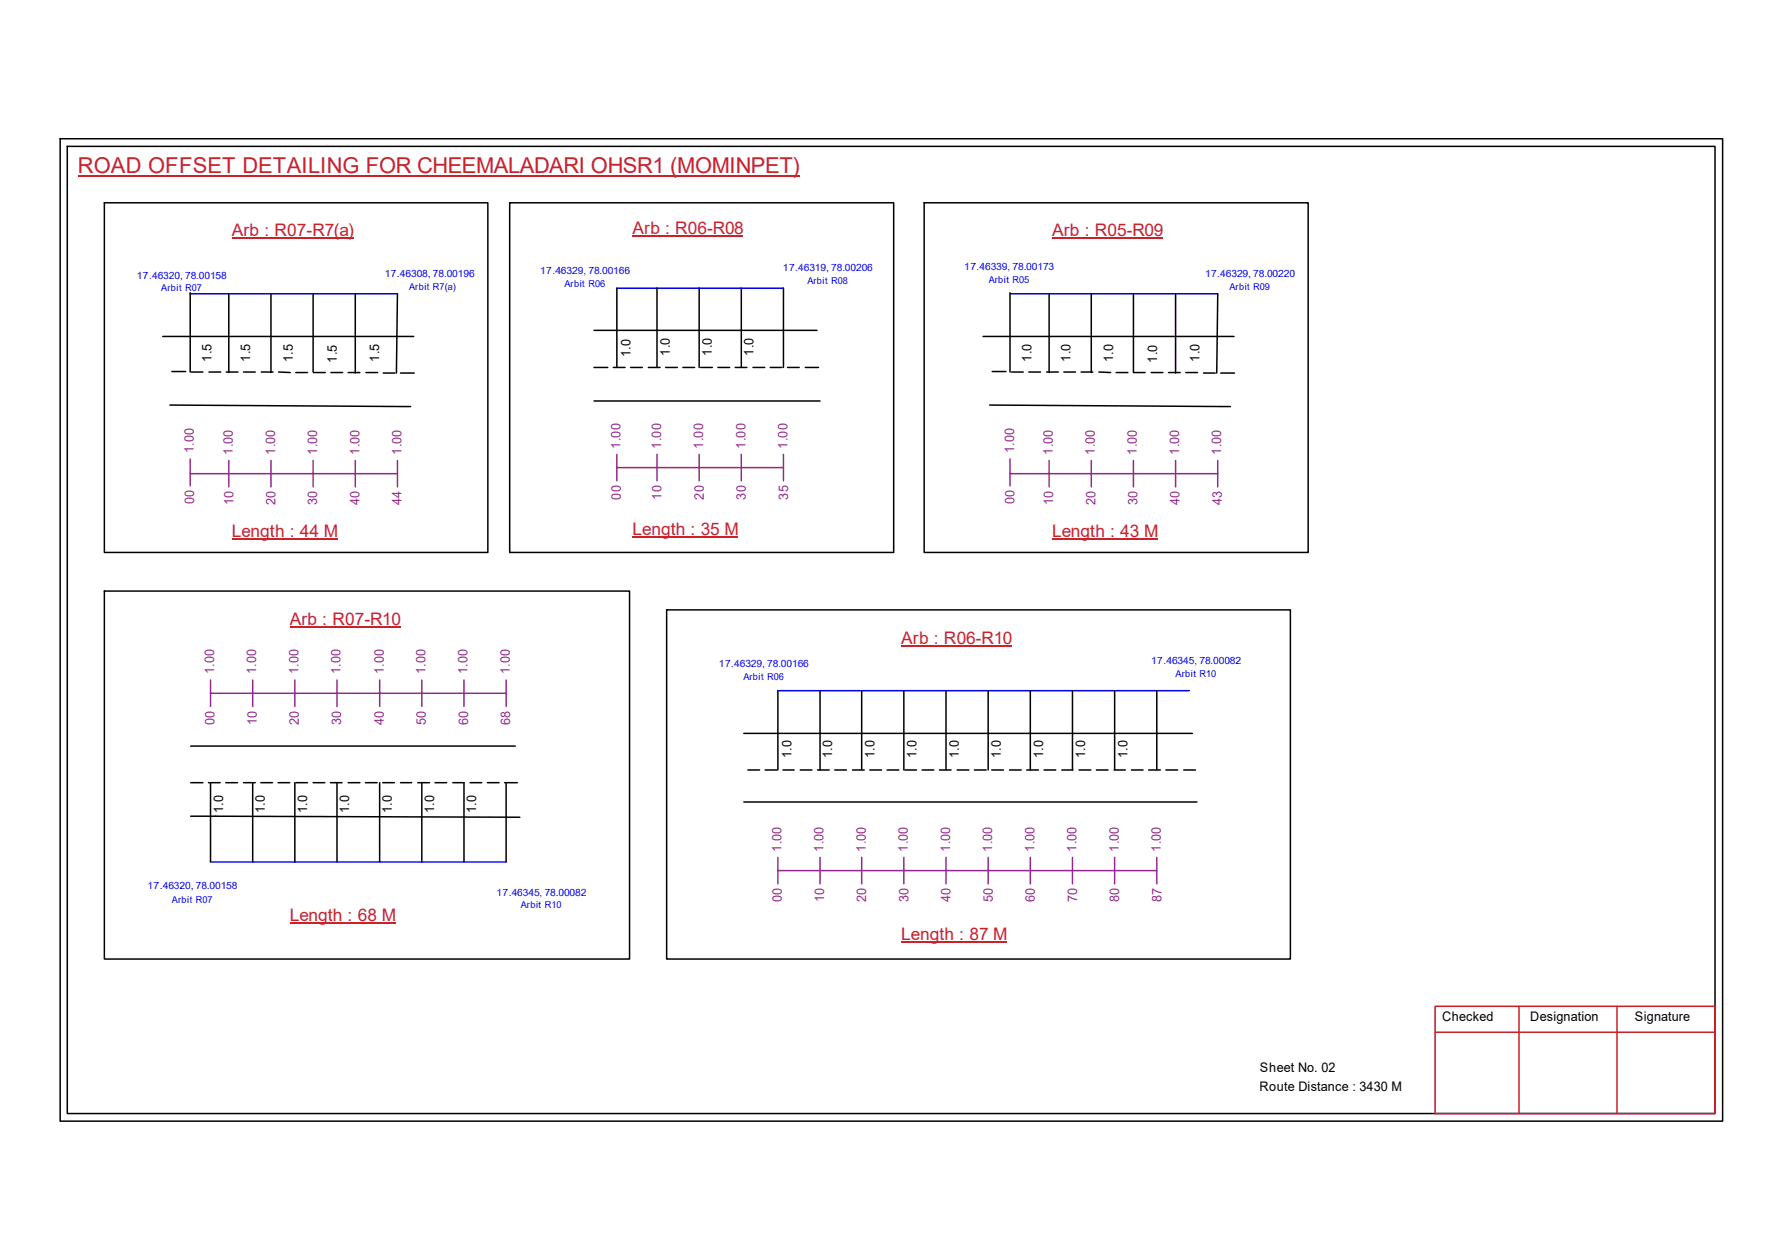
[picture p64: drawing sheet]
<svg xmlns="http://www.w3.org/2000/svg" width="297mm" height="210mm" viewBox="0 0 297 210" stroke-linecap="round" stroke-linejoin="round" font-family="sans-serif">
<defs><g id="words">
<text font-size="3.6" fill="#cd2027" x="13" y="28.9">ROAD OFFSET DETAILING FOR CHEEMALADARI OHSR1 (MOMINPET)</text>
<g font-size="2.9" fill="#cd2027">
<text x="38.6" y="39.4">Arb : R07-R7(a)</text>
<text x="105.4" y="39">Arb : R06-R08</text>
<text x="175.4" y="39.4">Arb : R05-R09</text>
<text x="38.6" y="89.5">Length : 44 M</text>
<text x="105.4" y="89.2">Length : 35 M</text>
<text x="175.4" y="89.5">Length : 43 M</text>
<text x="48.3" y="104.1">Arb : R07-R10</text>
<text x="150.2" y="107.3">Arb : R06-R10</text>
<text x="48.3" y="153.4">Length : 68 M</text>
<text x="150.2" y="156.6">Length : 87 M</text>
</g>
<g font-size="2.2">
<text x="105.1" y="59.5" transform="rotate(-90 105.1 59.5)">1.0</text>
<text x="111.6" y="59.3" transform="rotate(-90 111.6 59.3)">1.0</text>
<text x="118.7" y="59.3" transform="rotate(-90 118.7 59.3)">1.0</text>
<text x="125.6" y="59.3" transform="rotate(-90 125.6 59.3)">1.0</text>
<text x="35.3" y="60.3" transform="rotate(-90 35.3 60.3)">1.5</text>
<text x="41.7" y="60.3" transform="rotate(-90 41.7 60.3)">1.5</text>
<text x="48.8" y="60.4" transform="rotate(-90 48.8 60.4)">1.5</text>
<text x="56.2" y="60.5" transform="rotate(-90 56.2 60.5)">1.5</text>
<text x="63.2" y="60.3" transform="rotate(-90 63.2 60.3)">1.5</text>
<text x="171.9" y="60.3" transform="rotate(-90 171.9 60.3)">1.0</text>
<text x="178.4" y="60.3" transform="rotate(-90 178.4 60.3)">1.0</text>
<text x="185.5" y="60.4" transform="rotate(-90 185.5 60.4)">1.0</text>
<text x="192.9" y="60.5" transform="rotate(-90 192.9 60.5)">1.0</text>
<text x="199.9" y="60.3" transform="rotate(-90 199.9 60.3)">1.0</text>
<text x="131.9" y="126.3" transform="rotate(-90 131.9 126.3)">1.0</text>
<text x="138.7" y="126.3" transform="rotate(-90 138.7 126.3)">1.0</text>
<text x="145.8" y="126.3" transform="rotate(-90 145.8 126.3)">1.0</text>
<text x="152.8" y="126.3" transform="rotate(-90 152.8 126.3)">1.0</text>
<text x="159.8" y="126.3" transform="rotate(-90 159.8 126.3)">1.0</text>
<text x="166.8" y="126.3" transform="rotate(-90 166.8 126.3)">1.0</text>
<text x="173.9" y="126.3" transform="rotate(-90 173.9 126.3)">1.0</text>
<text x="180.9" y="126.3" transform="rotate(-90 180.9 126.3)">1.0</text>
<text x="187.9" y="126.3" transform="rotate(-90 187.9 126.3)">1.0</text>
<text x="37.2" y="135.5" transform="rotate(-90 37.2 135.5)">1.0</text>
<text x="44.2" y="135.5" transform="rotate(-90 44.2 135.5)">1.0</text>
<text x="51.2" y="135.5" transform="rotate(-90 51.2 135.5)">1.0</text>
<text x="58.2" y="135.5" transform="rotate(-90 58.2 135.5)">1.0</text>
<text x="65.3" y="135.5" transform="rotate(-90 65.3 135.5)">1.0</text>
<text x="72.3" y="135.5" transform="rotate(-90 72.3 135.5)">1.0</text>
<text x="79.4" y="135.5" transform="rotate(-90 79.4 135.5)">1.0</text>
<text x="240.4" y="170.1">Checked</text>
<text x="255.1" y="170.1">Designation</text>
<text x="272.5" y="170.1">Signature</text>
<text x="210" y="178.6">Sheet No. 02</text>
<text x="209.9" y="181.7">Route Distance : 3430 M</text>
</g>
<g font-size="2.2" fill="#93278f">
<text x="32.3" y="75.5" transform="rotate(-90 32.3 75.5)">1.00</text>
<text x="38.8" y="75.8" transform="rotate(-90 38.8 75.8)">1.00</text>
<text x="45.8" y="75.8" transform="rotate(-90 45.8 75.8)">1.00</text>
<text x="52.9" y="75.8" transform="rotate(-90 52.9 75.8)">1.00</text>
<text x="59.9" y="75.8" transform="rotate(-90 59.9 75.8)">1.00</text>
<text x="66.9" y="75.8" transform="rotate(-90 66.9 75.8)">1.00</text>
<text x="103.4" y="74.8" transform="rotate(-90 103.4 74.8)">1.00</text>
<text x="110.2" y="74.8" transform="rotate(-90 110.2 74.8)">1.00</text>
<text x="117.2" y="74.8" transform="rotate(-90 117.2 74.8)">1.00</text>
<text x="124.2" y="74.8" transform="rotate(-90 124.2 74.8)">1.00</text>
<text x="131.3" y="74.8" transform="rotate(-90 131.3 74.8)">1.00</text>
<text x="169" y="75.5" transform="rotate(-90 169 75.5)">1.00</text>
<text x="175.5" y="75.8" transform="rotate(-90 175.5 75.8)">1.00</text>
<text x="182.5" y="75.8" transform="rotate(-90 182.5 75.8)">1.00</text>
<text x="189.5" y="75.8" transform="rotate(-90 189.5 75.8)">1.00</text>
<text x="196.6" y="75.8" transform="rotate(-90 196.6 75.8)">1.00</text>
<text x="203.6" y="75.8" transform="rotate(-90 203.6 75.8)">1.00</text>
<text x="32.4" y="84" transform="rotate(-90 32.4 84)">00</text>
<text x="103.5" y="83.2" transform="rotate(-90 103.5 83.2)">00</text>
<text x="110.3" y="83.2" transform="rotate(-90 110.3 83.2)">10</text>
<text x="117.3" y="83.2" transform="rotate(-90 117.3 83.2)">20</text>
<text x="124.3" y="83.2" transform="rotate(-90 124.3 83.2)">30</text>
<text x="131.4" y="83.2" transform="rotate(-90 131.4 83.2)">35</text>
<text x="169.1" y="84" transform="rotate(-90 169.1 84)">00</text>
<text x="38.9" y="84.2" transform="rotate(-90 38.9 84.2)">10</text>
<text x="45.9" y="84.2" transform="rotate(-90 45.9 84.2)">20</text>
<text x="52.9" y="84.2" transform="rotate(-90 52.9 84.2)">30</text>
<text x="59.9" y="84.2" transform="rotate(-90 59.9 84.2)">40</text>
<text x="66.9" y="84.2" transform="rotate(-90 66.9 84.2)">44</text>
<text x="175.6" y="84.2" transform="rotate(-90 175.6 84.2)">10</text>
<text x="182.6" y="84.2" transform="rotate(-90 182.6 84.2)">20</text>
<text x="189.6" y="84.2" transform="rotate(-90 189.6 84.2)">30</text>
<text x="196.6" y="84.2" transform="rotate(-90 196.6 84.2)">40</text>
<text x="203.7" y="84.2" transform="rotate(-90 203.7 84.2)">43</text>
<text x="35.7" y="112.4" transform="rotate(-90 35.7 112.4)">1.00</text>
<text x="42.7" y="112.4" transform="rotate(-90 42.7 112.4)">1.00</text>
<text x="49.7" y="112.4" transform="rotate(-90 49.7 112.4)">1.00</text>
<text x="56.8" y="112.4" transform="rotate(-90 56.8 112.4)">1.00</text>
<text x="64" y="112.4" transform="rotate(-90 64 112.4)">1.00</text>
<text x="70.9" y="112.4" transform="rotate(-90 70.9 112.4)">1.00</text>
<text x="77.9" y="112.4" transform="rotate(-90 77.9 112.4)">1.00</text>
<text x="85" y="112.4" transform="rotate(-90 85 112.4)">1.00</text>
<text x="35.8" y="120.8" transform="rotate(-90 35.8 120.8)">00</text>
<text x="42.8" y="120.8" transform="rotate(-90 42.8 120.8)">10</text>
<text x="49.8" y="120.8" transform="rotate(-90 49.8 120.8)">20</text>
<text x="56.9" y="120.8" transform="rotate(-90 56.9 120.8)">30</text>
<text x="64" y="120.8" transform="rotate(-90 64 120.8)">40</text>
<text x="71" y="120.8" transform="rotate(-90 71 120.8)">50</text>
<text x="78" y="120.8" transform="rotate(-90 78 120.8)">60</text>
<text x="85" y="120.8" transform="rotate(-90 85 120.8)">68</text>
<text x="130.3" y="141.9" transform="rotate(-90 130.3 141.9)">1.00</text>
<text x="137.3" y="141.9" transform="rotate(-90 137.3 141.9)">1.00</text>
<text x="144.3" y="141.9" transform="rotate(-90 144.3 141.9)">1.00</text>
<text x="151.3" y="141.9" transform="rotate(-90 151.3 141.9)">1.00</text>
<text x="158.4" y="141.9" transform="rotate(-90 158.4 141.9)">1.00</text>
<text x="165.4" y="141.9" transform="rotate(-90 165.4 141.9)">1.00</text>
<text x="172.4" y="141.9" transform="rotate(-90 172.4 141.9)">1.00</text>
<text x="179.4" y="141.9" transform="rotate(-90 179.4 141.9)">1.00</text>
<text x="186.5" y="141.9" transform="rotate(-90 186.5 141.9)">1.00</text>
<text x="193.5" y="141.9" transform="rotate(-90 193.5 141.9)">1.00</text>
<text x="130.3" y="150.3" transform="rotate(-90 130.3 150.3)">00</text>
<text x="137.4" y="150.3" transform="rotate(-90 137.4 150.3)">10</text>
<text x="144.4" y="150.3" transform="rotate(-90 144.4 150.3)">20</text>
<text x="151.4" y="150.3" transform="rotate(-90 151.4 150.3)">30</text>
<text x="158.5" y="150.3" transform="rotate(-90 158.5 150.3)">40</text>
<text x="165.5" y="150.3" transform="rotate(-90 165.5 150.3)">50</text>
<text x="172.5" y="150.3" transform="rotate(-90 172.5 150.3)">60</text>
<text x="179.5" y="150.3" transform="rotate(-90 179.5 150.3)">70</text>
<text x="186.6" y="150.3" transform="rotate(-90 186.6 150.3)">80</text>
<text x="193.6" y="150.3" transform="rotate(-90 193.6 150.3)">87</text>
</g>
<g font-size="1.7" fill="#00f">
<text x="22.8" y="46.4">17.46320, 78.00158</text>
<text x="64.1" y="46.1">17.46308, 78.00196</text>
<text x="90" y="45.7">17.46329, 78.00166</text>
<text x="130.5" y="45.1">17.46319, 78.00206</text>
<text x="160.7" y="45">17.46339, 78.00173</text>
<text x="200.9" y="46.1">17.46329, 78.00220</text>
<text x="119.8" y="111.2">17.46329, 78.00166</text>
<text x="191.9" y="110.7">17.46345, 78.00082</text>
<text x="24.6" y="148.2">17.46320, 78.00158</text>
<text x="82.8" y="149.2">17.46345, 78.00082</text>
</g>
<g font-size="1.6" fill="#00f">
<text x="94.1" y="47.8">Arbit R06</text>
<text x="134.6" y="47.3">Arbit R08</text>
<text x="164.8" y="47.1">Arbit R05</text>
<text x="26.9" y="48.5">Arbit R07</text>
<text x="68.2" y="48.3">Arbit R7(a)</text>
<text x="204.9" y="48.3">Arbit R09</text>
<text x="123.9" y="113.3">Arbit R06</text>
<text x="196" y="112.8">Arbit R10</text>
<text x="28.7" y="150.4">Arbit R07</text>
<text x="86.8" y="151.3">Arbit R10</text>
</g>
</g></defs>
<g fill="none" stroke="#000" stroke-width=".25">
<path d="M10 23.1h277.1v163.7h-277.1zM11.2 24.4h274.7v161.1h-274.7zM17.4 33.8h63.9v58.2h-63.9zM85 33.8h64v58.2h-64zM154 33.8h64.1v58.2h-64.1zM27.1 56h41.9M31.7 48.8v13.2M38.1 48.9v13.2M45.2 48.9v13.2M52.2 48.9v13.1M59.2 48.9v13.2M66.2 48.9l-.1 13.2"/>
<path d="M99 55h37.2M102.8 48v13.2M109.5 48v13.2M116.5 48v13.2M123.6 48v13.2M130.6 48v13.2M163.9 56h41.8M168.4 48.8v13.2M174.9 48.9v13.2M181.9 48.9v13.2M188.9 48.9v13.1M196 48.9v13.2"/>
<path d="M203 48.9l-.2 13.2M28.3 67.5l40.1 .2M28.7 61.9h2.2M31.9 62h1.9M34.8 62h2M37.7 62h2M40.6 62h1.9M43.6 62h1.9M46.4 62l2 .1M49.3 62.1h2M52.3 62.1h1.9M55.2 62.1h1.9"/>
<path d="M58 62.1h2M61 62.1h1.9M63.9 62.1h1.9M66.8 62.1h2.2M99 66.8h37.7M99 61.2h2.3M102.2 61.2h2M105.1 61.2h2M108.1 61.2h1.9M111 61.2h1.9M113.8 61.2h2M116.8 61.2h1.9"/>
<path d="M119.7 61.2h1.9M122.6 61.2h1.9M125.5 61.2h2M128.4 61.2h1.9M131.3 61.2h1.9M134.2 61.2h2.2M165 67.5l40.1 .2M165.4 61.9h2.3M168.6 62h2M171.5 62h1.9M174.5 62h1.9M177.3 62h2"/>
<path d="M180.2 62h2M183.2 62l1.9 .1M186.1 62.1h1.9M188.9 62.1h2M191.9 62.1h1.9M194.8 62.1h1.9M197.7 62.1h1.9M200.6 62.1h2M203.5 62.1h2.3M17.4 98.5h87.5v61.3h-87.5zM111.1 101.6h104v58.2h-104zM129.7 115.1v13.2"/>
<path d="M136.7 115.1v13.2M143.6 115.1v13.2M150.7 115.1v13.2M157.7 115.1v13.2M164.7 115.1v13.2M171.7 115.1v13.2M178.8 115.1v13.2M185.8 115.1v13.2M192.8 115.1v13.2M31.8 136l54.9 .1M31.8 130.4h2M31.8 124.3h54.1"/>
<path d="M34.8 130.4h1.9M35.1 130.4v13.2M37.6 130.4h2M40.6 130.4h1.9M42.1 130.4v13.2M43.5 130.4h1.9M46.4 130.4h1.9M49.1 130.4v13.2M49.3 130.4h2M52.2 130.4h1.9M55.1 130.4h1.9M56.2 130.4v13.2"/>
<path d="M58 130.4h2M60.9 130.4h2M63.3 130.4v13.2M63.8 130.4h1.9M66.8 130.4h1.8M69.6 130.4h2M70.3 130.4v13.2M72.5 130.4h2M75.5 130.4h1.8v13.2M78.4 130.4h1.9M81.2 130.4h2M84.1 130.4h2.1"/>
<path d="M84.4 130.4v13.2M124 122.2h74.8M124 133.6h75.5M124.7 128.3h1.9M127.5 128.3h2M130.5 128.3h1.9M133.4 128.3h1.9M136.3 128.3h1.9M139.1 128.3h2M142.1 128.3h2M145 128.3h1.9M147.9 128.3h1.9"/>
<path d="M150.8 128.3h2M153.7 128.3h2M156.6 128.3h1.9M159.6 128.3h1.9M162.4 128.3h2M165.3 128.3h2M168.3 128.3h1.9M171.2 128.3h1.9M174 128.3h2M177 128.3h1.9M179.9 128.3h1.9M182.7 128.3h2"/>
<path d="M185.7 128.3h1.9M188.6 128.3h1.9M191.5 128.3h1.9M194.3 128.3h2M197.3 128.3h2"/>
</g>
<path d="M239.2 167.6h46.7v17.9h-46.7zM239.2 172h46.7M253.2 167.6v17.9M269.5 167.6v17.9" fill="none" stroke="#cc1f26" stroke-width=".25"/>
<path d="M13 29.3h120.3" fill="none" stroke="#cd2027" stroke-width=".25"/>
<path d="M31.7 48.9h34.5M102.8 48h27.8M168.4 48.9h34.6M129.7 115.1h68.5M35.1 143.6h49.3" fill="none" stroke="#00f" stroke-width=".25"/>
<g fill="none" stroke="#93278f" stroke-width=".25">
<path d="M31.7 78.9h34.5M31.7 76.5v4.4M38.1 76.7v4.4M45.2 76.7v4.4M52.2 76.7v4.4M59.2 76.7v4.4M66.2 76.7v4.4M102.8 77.9h27.8M102.8 75.7v4.4M109.5 75.7v4.4M116.5 75.7v4.4M123.6 75.7v4.4"/>
<path d="M130.6 75.7v4.4M168.4 78.9h34.6M168.4 76.5v4.4M174.9 76.7v4.4M181.9 76.7v4.4M188.9 76.7v4.4M196 76.7v4.4M203 76.7v4.4M35.1 115.5h49.3M35.1 113.3v4.4M42.1 113.3v4.4M49.1 113.3v4.4"/>
<path d="M56.2 113.3v4.4M63.3 113.3v4.4M70.3 113.3v4.4M77.3 113.3v4.4M84.4 113.3v4.4M129.7 145h63.1M129.7 142.8v4.4M136.7 142.8v4.4M143.6 142.8v4.4M150.7 142.8v4.4M157.7 142.8v4.4M164.7 142.8v4.4"/>
<path d="M171.7 142.8v4.4M178.8 142.8v4.4M185.8 142.8v4.4M192.8 142.8v4.4"/>
</g>
<path d="M38.6 39.7h20.4M105.4 39.4h18.5M175.4 39.7h18.4M38.6 89.8h17.7M105.4 89.5h17.7M175.4 89.8h17.6M48.3 104.4h18.5M150.2 107.6h18.5M48.3 153.8h17.6M150.2 157h17.6" fill="none" stroke="#cd2027" stroke-width=".17"/>
<use href="#words"/>
</svg>
